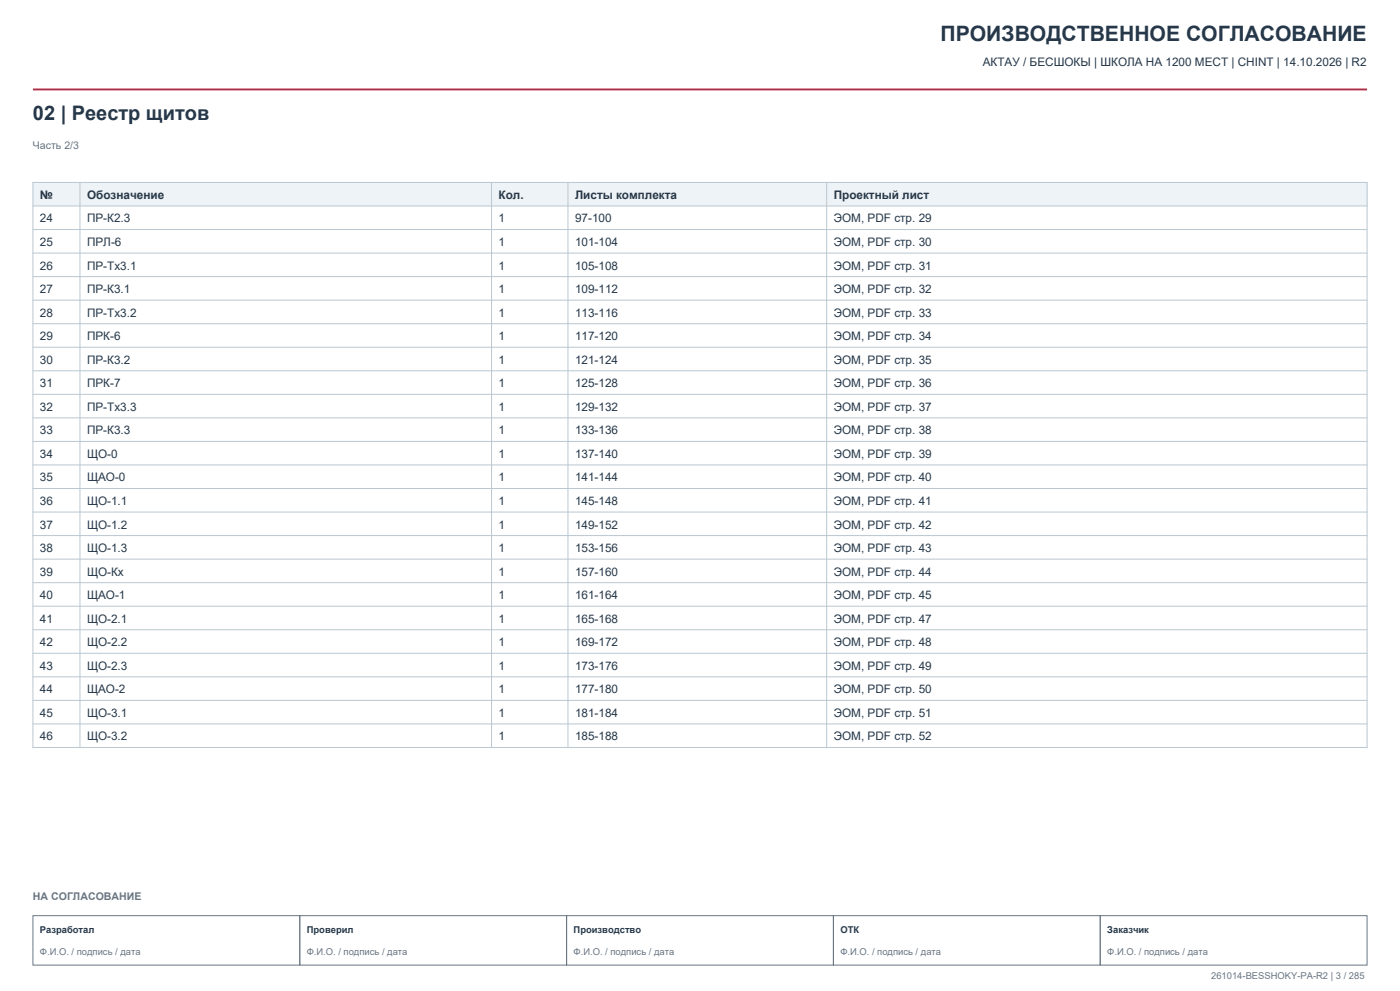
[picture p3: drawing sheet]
<svg xmlns="http://www.w3.org/2000/svg" width="420mm" height="297mm" viewBox="0 0 420 297" stroke-linecap="round" stroke-linejoin="round" font-family="sans-serif">
<defs><g id="words">
<text font-size="6.3" fill="#263849" x="282.1" y="12.3">ПРОИЗВОДСТВЕННОЕ СОГЛАСОВАНИЕ</text>
<text font-size="6" fill="#263849" x="9.9" y="36">02 | Реестр щитов</text>
<g font-size="3.5" fill="#263849">
<text x="294.8" y="19.8">АКТАУ / БЕСШОКЫ | ШКОЛА НА 1200 МЕСТ | CHINT | 14.10.2026 | R2</text>
<text x="12" y="59.6">№</text>
<text x="26.1" y="59.6">Обозначение</text>
<text x="149.6" y="59.6">Кол.</text>
<text x="172.5" y="59.6">Листы комплекта</text>
<text x="250.1" y="59.6">Проектный лист</text>
<text x="12" y="66.7">24</text>
<text x="26.1" y="66.7">ПР-К2.3</text>
<text x="149.6" y="66.7">1</text>
<text x="172.5" y="66.7">97-100</text>
<text x="250.1" y="66.7">ЭОМ, PDF стр. 29</text>
<text x="12" y="73.7">25</text>
<text x="26.1" y="73.7">ПРЛ-6</text>
<text x="149.6" y="73.7">1</text>
<text x="172.5" y="73.7">101-104</text>
<text x="250.1" y="73.7">ЭОМ, PDF стр. 30</text>
<text x="12" y="80.8">26</text>
<text x="26.1" y="80.8">ПР-Тх3.1</text>
<text x="149.6" y="80.8">1</text>
<text x="172.5" y="80.8">105-108</text>
<text x="250.1" y="80.8">ЭОМ, PDF стр. 31</text>
<text x="12" y="87.8">27</text>
<text x="26.1" y="87.8">ПР-К3.1</text>
<text x="149.6" y="87.8">1</text>
<text x="172.5" y="87.8">109-112</text>
<text x="250.1" y="87.8">ЭОМ, PDF стр. 32</text>
<text x="12" y="94.9">28</text>
<text x="26.1" y="94.9">ПР-Тх3.2</text>
<text x="149.6" y="94.9">1</text>
<text x="172.5" y="94.9">113-116</text>
<text x="250.1" y="94.9">ЭОМ, PDF стр. 33</text>
<text x="12" y="102">29</text>
<text x="26.1" y="102">ПРК-6</text>
<text x="149.6" y="102">1</text>
<text x="172.5" y="102">117-120</text>
<text x="250.1" y="102">ЭОМ, PDF стр. 34</text>
<text x="12" y="109">30</text>
<text x="26.1" y="109">ПР-К3.2</text>
<text x="149.6" y="109">1</text>
<text x="172.5" y="109">121-124</text>
<text x="250.1" y="109">ЭОМ, PDF стр. 35</text>
<text x="12" y="116.1">31</text>
<text x="26.1" y="116.1">ПРК-7</text>
<text x="149.6" y="116.1">1</text>
<text x="172.5" y="116.1">125-128</text>
<text x="250.1" y="116.1">ЭОМ, PDF стр. 36</text>
<text x="12" y="123.1">32</text>
<text x="26.1" y="123.1">ПР-Тх3.3</text>
<text x="149.6" y="123.1">1</text>
<text x="172.5" y="123.1">129-132</text>
<text x="250.1" y="123.1">ЭОМ, PDF стр. 37</text>
<text x="12" y="130.2">33</text>
<text x="26.1" y="130.2">ПР-К3.3</text>
<text x="149.6" y="130.2">1</text>
<text x="172.5" y="130.2">133-136</text>
<text x="250.1" y="130.2">ЭОМ, PDF стр. 38</text>
<text x="12" y="137.2">34</text>
<text x="26.1" y="137.2">ЩО-0</text>
<text x="149.6" y="137.2">1</text>
<text x="172.5" y="137.2">137-140</text>
<text x="250.1" y="137.2">ЭОМ, PDF стр. 39</text>
<text x="12" y="144.3">35</text>
<text x="26.1" y="144.3">ЩАО-0</text>
<text x="149.6" y="144.3">1</text>
<text x="172.5" y="144.3">141-144</text>
<text x="250.1" y="144.3">ЭОМ, PDF стр. 40</text>
<text x="12" y="151.3">36</text>
<text x="26.1" y="151.3">ЩО-1.1</text>
<text x="149.6" y="151.3">1</text>
<text x="172.5" y="151.3">145-148</text>
<text x="250.1" y="151.3">ЭОМ, PDF стр. 41</text>
<text x="12" y="158.4">37</text>
<text x="26.1" y="158.4">ЩО-1.2</text>
<text x="149.6" y="158.4">1</text>
<text x="172.5" y="158.4">149-152</text>
<text x="250.1" y="158.4">ЭОМ, PDF стр. 42</text>
<text x="12" y="165.5">38</text>
<text x="26.1" y="165.5">ЩО-1.3</text>
<text x="149.6" y="165.5">1</text>
<text x="172.5" y="165.5">153-156</text>
<text x="250.1" y="165.5">ЭОМ, PDF стр. 43</text>
<text x="12" y="172.5">39</text>
<text x="26.1" y="172.5">ЩО-Кх</text>
<text x="149.6" y="172.5">1</text>
<text x="172.5" y="172.5">157-160</text>
<text x="250.1" y="172.5">ЭОМ, PDF стр. 44</text>
<text x="12" y="179.6">40</text>
<text x="26.1" y="179.6">ЩАО-1</text>
<text x="149.6" y="179.6">1</text>
<text x="172.5" y="179.6">161-164</text>
<text x="250.1" y="179.6">ЭОМ, PDF стр. 45</text>
<text x="12" y="186.6">41</text>
<text x="26.1" y="186.6">ЩО-2.1</text>
<text x="149.6" y="186.6">1</text>
<text x="172.5" y="186.6">165-168</text>
<text x="250.1" y="186.6">ЭОМ, PDF стр. 47</text>
<text x="12" y="193.7">42</text>
<text x="26.1" y="193.7">ЩО-2.2</text>
<text x="149.6" y="193.7">1</text>
<text x="172.5" y="193.7">169-172</text>
<text x="250.1" y="193.7">ЭОМ, PDF стр. 48</text>
<text x="12" y="200.7">43</text>
<text x="26.1" y="200.7">ЩО-2.3</text>
<text x="149.6" y="200.7">1</text>
<text x="172.5" y="200.7">173-176</text>
<text x="250.1" y="200.7">ЭОМ, PDF стр. 49</text>
<text x="12" y="207.8">44</text>
<text x="26.1" y="207.8">ЩАО-2</text>
<text x="149.6" y="207.8">1</text>
<text x="172.5" y="207.8">177-180</text>
<text x="250.1" y="207.8">ЭОМ, PDF стр. 50</text>
<text x="12" y="214.8">45</text>
<text x="26.1" y="214.8">ЩО-3.1</text>
<text x="149.6" y="214.8">1</text>
<text x="172.5" y="214.8">181-184</text>
<text x="250.1" y="214.8">ЭОМ, PDF стр. 51</text>
<text x="12" y="221.9">46</text>
<text x="26.1" y="221.9">ЩО-3.2</text>
<text x="149.6" y="221.9">1</text>
<text x="172.5" y="221.9">185-188</text>
<text x="250.1" y="221.9">ЭОМ, PDF стр. 52</text>
</g>
<g font-size="3.2" fill="#697681">
<text x="9.9" y="44.8">Часть 2/3</text>
<text x="9.9" y="269.8">НА СОГЛАСОВАНИЕ</text>
</g>
<g font-size="2.8" fill="#263849">
<text x="12" y="279.7">Разработал</text>
<text x="92" y="279.7">Проверил</text>
<text x="172.1" y="279.7">Производство</text>
<text x="252.1" y="279.7">ОТК</text>
<text x="332.2" y="279.7">Заказчик</text>
</g>
<g font-size="2.8" fill="#697681">
<text x="12" y="286.1">Ф.И.О. / подпись / дата</text>
<text x="92" y="286.1">Ф.И.О. / подпись / дата</text>
<text x="172.1" y="286.1">Ф.И.О. / подпись / дата</text>
<text x="252.1" y="286.1">Ф.И.О. / подпись / дата</text>
<text x="332.2" y="286.1">Ф.И.О. / подпись / дата</text>
<text x="363.3" y="293.5">261014-BESSHOKY-PA-R2 | 3 / 285</text>
</g>
</g></defs>
<path d="M9.9 26.8h400.2" fill="none" stroke="#c9203b" stroke-width=".56"/>
<path d="M9.9 274.4h80v14.8h-80zM89.9 274.4h80.1v14.8h-80.1zM170 274.4h80v14.8h-80zM250 274.4h80.1v14.8h-80.1zM330.1 274.4h80v14.8h-80z" fill="none" stroke="#697681" stroke-width=".3"/>
<path d="M9.9 54.7h400.2v7h-400.2z" fill-rule="evenodd" fill="#eef3f7"/>
<g fill="none" stroke="#bac7d1" stroke-width=".3">
<path d="M9.9 54.7h400.2v169.3h-400.2zM24 54.7v169.3M147.5 54.7v169.3M170.4 54.7v169.3M248 54.7v169.3M9.9 61.7h400.2M9.9 68.8h400.2M9.9 75.8h400.2M9.9 82.9h400.2M9.9 90h400.2M9.9 97h400.2M9.9 104.1h400.2"/>
<path d="M9.9 111.1h400.2M9.9 118.2h400.2M9.9 125.2h400.2M9.9 132.3h400.2M9.9 139.3h400.2M9.9 146.4h400.2M9.9 153.5h400.2M9.9 160.5h400.2M9.9 167.6h400.2M9.9 174.6h400.2M9.9 181.7h400.2M9.9 188.7h400.2"/>
<path d="M9.9 195.8h400.2M9.9 202.8h400.2M9.9 209.9h400.2M9.9 217h400.2"/>
</g>
<use href="#words"/>
</svg>
